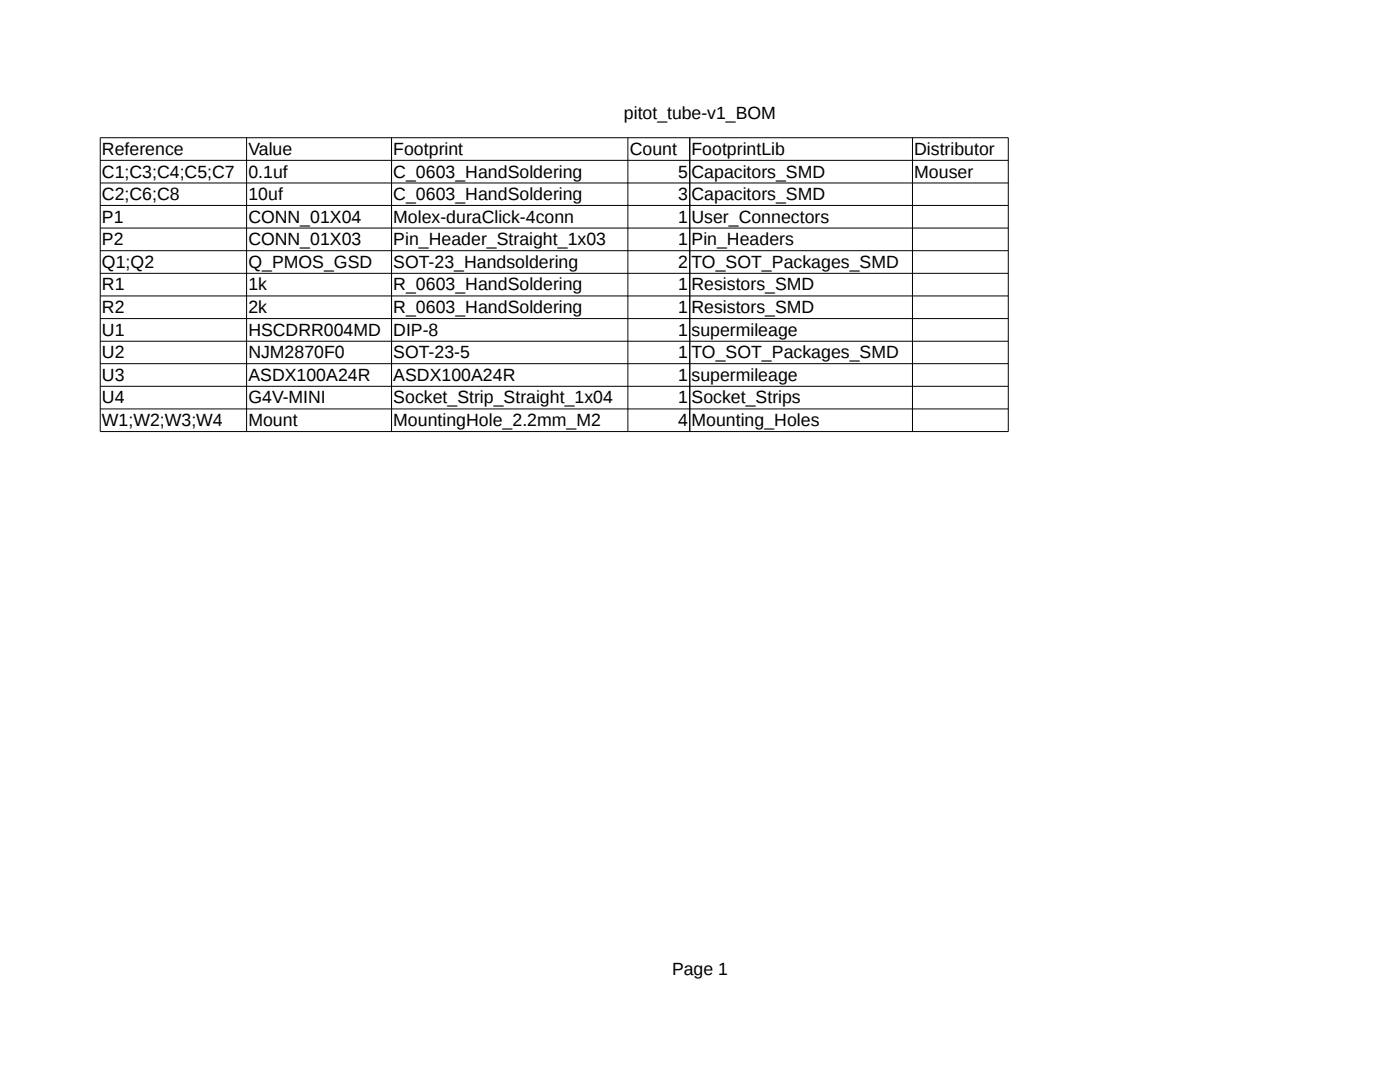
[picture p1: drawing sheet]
<svg xmlns="http://www.w3.org/2000/svg" width="279mm" height="216mm" viewBox="0 0 279 216" stroke-linecap="round" stroke-linejoin="round" font-family="sans-serif">
<defs><g id="words">
<g font-size="3.5">
<text x="124.5" y="23.7">pitot_tube-v1_BOM</text>
<text x="20.4" y="30.9">Reference</text>
<text x="20.4" y="35.4">C1;C3;C4;C5;C7</text>
<text x="49.6" y="30.9">Value</text>
<text x="49.6" y="35.4">0.1uf</text>
<text x="78.5" y="30.9">Footprint</text>
<text x="78.5" y="35.4">C_0603_HandSoldering</text>
<text x="125.7" y="30.9">Count</text>
<text x="135.3" y="35.4">5</text>
<text x="138" y="30.9">FootprintLib</text>
<text x="138" y="35.4">Capacitors_SMD</text>
<text x="182.5" y="30.9">Distributor</text>
<text x="182.5" y="35.4">Mouser</text>
<text x="20.4" y="39.9">C2;C6;C8</text>
<text x="49.6" y="39.9">10uf</text>
<text x="78.5" y="39.9">C_0603_HandSoldering</text>
<text x="135.3" y="39.9">3</text>
<text x="138" y="39.9">Capacitors_SMD</text>
<text x="20.4" y="44.4">P1</text>
<text x="49.6" y="44.4">CONN_01X04</text>
<text x="78.5" y="44.4">Molex-duraClick-4conn</text>
<text x="135.3" y="44.4">1</text>
<text x="138" y="44.4">User_Connectors</text>
<text x="20.4" y="49">P2</text>
<text x="20.4" y="53.4">Q1;Q2</text>
<text x="49.6" y="49">CONN_01X03</text>
<text x="49.6" y="53.4">Q_PMOS_GSD</text>
<text x="78.5" y="49">Pin_Header_Straight_1x03</text>
<text x="78.5" y="53.4">SOT-23_Handsoldering</text>
<text x="135.3" y="49">1</text>
<text x="135.3" y="53.4">2</text>
<text x="138" y="49">Pin_Headers</text>
<text x="138" y="53.4">TO_SOT_Packages_SMD</text>
<text x="20.4" y="58">R1</text>
<text x="49.6" y="58">1k</text>
<text x="78.5" y="58">R_0603_HandSoldering</text>
<text x="135.3" y="58">1</text>
<text x="138" y="58">Resistors_SMD</text>
<text x="20.4" y="62.5">R2</text>
<text x="49.6" y="62.5">2k</text>
<text x="78.5" y="62.5">R_0603_HandSoldering</text>
<text x="135.3" y="62.5">1</text>
<text x="138" y="62.5">Resistors_SMD</text>
<text x="20.4" y="67">U1</text>
<text x="20.4" y="71.5">U2</text>
<text x="49.6" y="67">HSCDRR004MD</text>
<text x="49.6" y="71.5">NJM2870F0</text>
<text x="78.5" y="67">DIP-8</text>
<text x="78.5" y="71.5">SOT-23-5</text>
<text x="135.3" y="67">1</text>
<text x="135.3" y="71.5">1</text>
<text x="138" y="67">supermileage</text>
<text x="138" y="71.5">TO_SOT_Packages_SMD</text>
<text x="20.4" y="76">U3</text>
<text x="49.6" y="76">ASDX100A24R</text>
<text x="78.5" y="76">ASDX100A24R</text>
<text x="135.3" y="76">1</text>
<text x="138" y="76">supermileage</text>
<text x="20.4" y="80.5">U4</text>
<text x="49.6" y="80.5">G4V-MINI</text>
<text x="78.5" y="80.5">Socket_Strip_Straight_1x04</text>
<text x="135.3" y="80.5">1</text>
<text x="138" y="80.5">Socket_Strips</text>
<text x="20.4" y="85">W1;W2;W3;W4</text>
<text x="49.6" y="85">Mount</text>
<text x="78.5" y="85">MountingHole_2.2mm_M2</text>
<text x="135.3" y="85">4</text>
<text x="138" y="85">Mounting_Holes</text>
<text x="134.1" y="194.6">Page 1</text>
</g>
</g></defs>
<g fill="none" stroke="#000" stroke-width=".2">
<path d="M20 27.5h181.2v58.6h-181.2zM20 32h181.2M20 36.5h181.2M49.2 27.5v58.6M78.1 27.5v58.6M125.3 27.5v58.6M137.7 27.5v58.6M182.1 27.5v58.6M20 41h181.2M20 45.5h181.2M20 50h181.2M20 54.5h181.2"/>
<path d="M20 59.1h181.2M20 63.6h181.2M20 68.1h181.2M20 72.6h181.2M20 77.1h181.2M20 81.6h181.2"/>
</g>
<use href="#words"/>
</svg>
